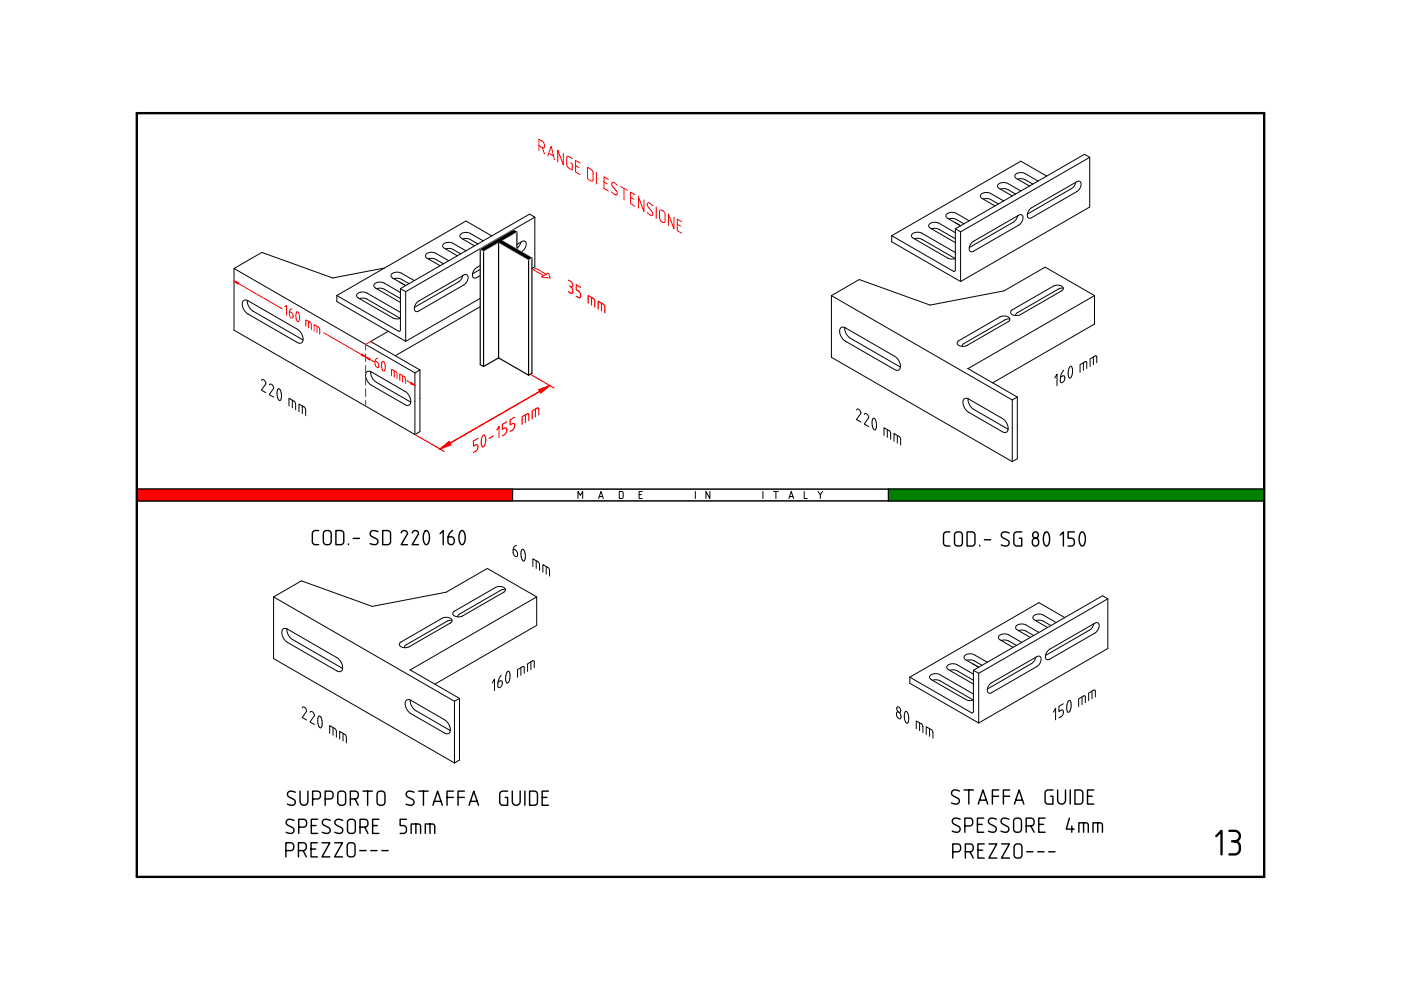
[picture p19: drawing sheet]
<svg xmlns="http://www.w3.org/2000/svg" width="297mm" height="210mm" viewBox="0 0 297 210" stroke-linecap="round" stroke-linejoin="round" font-family="sans-serif">
<g fill="none" stroke="#000" stroke-width=".21">
<path d="M215.8 38h1.3l1.9 1M220.1 38.4l-3.1-1.7-1-.1-.7 .4-.1 .4 .2 .4 2.9 1.6M221.9 37.3l-5.5-3.1-27.3 15.8M228.1 38.7l-.3 .7-.5 .5-9.5 5.5M231 33.4v10.5l-27.3 15.8M231 33.4l-27.3 15.8M231 33.4l-1.1-.7-27.4 15.8M49.6 56.9l38.4 22.2M49.6 56.9v13.1l38.4 22.1M81.5 56.8l-11 2.1-15-5.4-5.9 3.4M83.5 59.1h1.3l1.9 1M87.8 59.5l-3-1.7-1-.1-.8 .4-.1 .4 .2 .4 2.9 1.7"/>
<path d="M90.8 54.9h1.3l1.9 1M94.5 52.8h1.3l1.9 1M95.1 55.3l-3-1.7-1-.1-.8 .4-.1 .4 .2 .4 2.9 1.6M98.1 58.4l-.3 .8-.5 .5-9.4 5.5M98.1 50.7h1.3l1.9 1M98.8 53.2l-3.1-1.7-1-.1-.7 .4-.1 .4 .2 .4 2.9 1.6M101.8 56.3l-1.2 .8-.4 1.2 .1 .5 .3 .2 1.2-.6M101.8 57.1l-1.6 1M102.4 51.1l-3-1.7-1-.1-.8 .4-.1 .4 .2 .3 2.9 1.7M104.3 50l-5.5-3.1-27.4 15.8M109.6 51.8l1.3-.7h.3l.3 .2 .1 .5-.2 .6-.4 .6-.5 .4M110.4 51.3l-.3 .8-.5 .5"/>
<path d="M113.4 46v10.6l-.6 .3M113.4 46l-27.4 15.8M113.4 46l-1.1-.6-27.4 15.8M189.1 50v1.3l14.6 8.4M193.9 50.6l.7-.1 .8 .2 7.1 4.1-.8 .1-.7-.1-7.4-4.3-.3-.3v-.5l.5-.3 .6-.2 .8 .1 7.3 4.2M197.5 48.5l.7-.1 .7 .1 3.6 2.1M201.2 46.4h1.3l1.9 1.1M202.5 53.5h.1M202.5 49.3l-3.7-2.1h-1.2l-.7 .5v.4l.3 .3 5.3 3M202.5 48.5v8.8l-.2 .3-13.2-7.6M202.5 48.5l1.2 .7M203.7 49.2v10.5"/>
<path d="M205.5 46.8l-3.1-1.7h-1l-.7 .3-.1 .4 .2 .4 2.9 1.7M206.1 51.4l9.9-5.8 .5-.1 .3 .3v.9l-.7 1-9.7 5.6-.4 .1-.4-.2-.1-.5 .2-.7zM208.5 42.2h1.3l1.9 1M212.1 40.1h1.3l1.9 1M212.8 42.6l-3.1-1.7-1-.1-.7 .4-.1 .4 .2 .4 2.9 1.7M215.8 45.8l-.3 .7-.6 .5-9.4 5.5M216.4 40.5l-3-1.7-1-.1-.8 .4-.1 .4 .2 .4 2.9 1.6M218.4 44.3l9.9-5.8 .5-.1 .3 .2v1l-.7 1-9.7 5.6-.4 .1-.4-.2-.1-.5 .2-.7zM51.6 63.8l.4-.2 .5 .1 10.7 6.2 .5 .5 .4 .8 .2 .7-.2 .6-.4 .3-.6-.1-10.6-6.2-.6-.6-.4-.8-.1-.8zM52.4 63.7l.3 1.2 .8 1 10.8 6.2M71.4 62.7v1.2l14.6 8.5M76.2 63.3l.8-.1 .7 .2 7.2 4.1-.8 .1-.8-.2-7.3-4.2-.4-.4 .1-.4 .4-.3 .7-.2 .7 .1 7.4 4.2"/>
<path d="M77.7 78.9l.5-.2 .5 .1 7.4 4.3 .5 .6 .4 .7 .1 .8-.2 .5-.4 .3-.5-.2-7.4-4.2-.6-.7-.4-.7-.1-.8zM78.6 72.4h.1M78.6 72.4l10.4 6M78.6 78.8l.2 1.1 .8 1 7.5 4.4M79.9 61.2l.7-.1 .7 .1 3.6 2.1M82.3 70.2l-3.7 2.2M84.9 66.2h.1M84.9 62l-3.8-2.1h-1.1l-.7 .5v.4l.3 .2 5.3 3.1M84.9 61.2v8.8l-.2 .2-13.3-7.5M84.9 61.2l1.1 .6M86 61.8v10.6M88 79.1v13"/>
<path d="M88.4 64.1l10-5.8 .4-.1 .4 .2-.1 1-.7 1-9.6 5.5-.5 .2-.4-.2-.1-.6 .2-.6zM89 78.4v13.1l-1 .6M89 78.4l-1 .7M101.8 63.3l-15.8 9.1M101.8 65l-18 10.4M176.3 62.7l38.3 22.1M176.3 62.7v13.1l38.3 22.1M176.3 62.7l5.9-3.4 15 5.4 15.7-3 8.7-5.1 10.5 6.1M178.3 69.5l.4-.2 .5 .2 10.6 6.1 .6 .6 .4 .8 .1 .7-.1 .6-.5 .2-.5-.1-10.7-6.1-.6-.7-.4-.7-.1-.8zM179.1 69.4l.2 1.2 .9 1 10.7 6.2M203.1 72.4l9-5.3 1.2-.1 .8 .5v.4l-.3 .3-8.9 5.1-.8 .1-.7-.1-.5-.4zM205.2 78.2h.1"/>
<path d="M205.2 78.2l10.5 6M214.1 67.6l-1 .2-8.8 5.1-.2 .2-.1 .3M214.4 65.8l9.1-5.2 1.1-.1 .8 .5v.3l-.3 .3-8.8 5.2-.8 .1-.8-.2-.4-.4zM225.4 61.1l-1 .2-8.7 5-.3 .3-.1 .3M225.5 78.5l-.4 .8-.3 .7v1l.4 .1 .5-.5v-.7l-.2-.2-.7 .3M226.8 77.8l.3-.1 .1 .1 .2 .9-.2 1-.4 .5-.3-.4v-.7l.1-.8zM229.7 76.9v1.6M230.4 78.1v-1.3l-.2-.1-1.2 .6v1.6M231.8 75.7v1.6M232.1 62.7l-26.9 15.5M232.1 62.7v6l-21.6 12.5M232.5 76.9v-1.3l-.2-.2-1.2 .7v1.6"/>
<path d="M55.4 80.7l.2-.2 .3 .1 .5 .7-1 1.4 1 .6M57.1 81.6l.2-.2 .3 .1 .4 .8-.9 1.4 .9 .5M59 82.4l.4 .2 .2 .9v1l-.3 .4-.3-.2-.2-.9v-.8zM61.3 86.1v-1.7l1.3 .9 .1 1.6M62 84.9v1.6M63.4 87.3v-1.6l1.3 .8 .1 1.6M64.1 86.1v1.6M181.6 86.9l.2-.2 .3 .1 .4 .8-.9 1.4 .9 .5M183.3 87.9l.1-.2 .4 .1 .4 .7-1 1.4 1 .6M185.2 88.7l.3 .2 .3 .8v1l-.3 .5-.3-.3-.3-.8v-.9zM187.4 92.3v-1.6l1.3 .9 .1 1.5M188.1 91.1v1.6"/>
<path d="M189.5 93.5v-1.6l1.4 .9 .1 1.6M190.3 92.3v1.7M204.4 84.6l.4-.2 .5 .2 7.4 4.2 .6 .6 .3 .8 .1 .7-.1 .6-.4 .2-.6-.1-7.4-4.3-.6-.6-.3-.8-.1-.8zM205.2 84.5l.3 1.2 .7 1 7.5 4.3M214.6 84.8v13.1M215.7 84.2v13.1l-1.1 .6M215.7 84.2l-1.1 .6M223.6 80.1l.5-.8v2.5M108.7 103.7h79.7v2.5h-79.7zM122.5 105.7v-1.5l.5 .8 .5-.8v1.5M126.9 105.7l.5-1.5 .5 1.5M127.1 105.3h.7"/>
<path d="M131.3 104.2h.6l.2 .2v1l-.2 .3h-.6zM135.5 104.9h.5M136.2 104.2h-.7v1.5h.7M147.4 104.2v1.5M150.5 104.2v1.5l-.8-1.5v1.5M161.8 104.2v1.5M164 104.2h1M164.5 104.2v1.5M167.3 105.7l.5-1.5 .5 1.5M167.4 105.3h.7M170.5 104.2v1.5h.7M173.4 104.2l.5 .7v.8"/>
<path d="M174.4 104.2l-.5 .7M58 126.6l38.4 22.1M58 126.6v13l38.4 22.2M60 133.4l.4-.2 .5 .2 10.6 6.1 .6 .6 .4 .7 .1 .8-.1 .6-.4 .2-.6-.1-10.6-6.2-.7-.6-.3-.8-.1-.7zM60.8 133.3l.3 1.2 .8 1 10.7 6.2M63.9 123.2l15 5.4 15.7-3 8.7-5.1 10.5 6.1M63.9 123.2l-5.9 3.4M84.8 136.3l9.1-5.3 1.1-.1 .5 .2 .3 .3v.4l-.3 .3-8.8 5.1-.8 .1-.8-.1-.4-.5zM95.8 131.5l-1 .2-8.7 5-.3 .3-.1 .3M96.2 129.7l9-5.2 1.2-.1 .7 .5v.3l-.2 .3-8.9 5.1-.8 .2-.8-.2-.4-.4zM107.2 125l-1.1 .2-8.7 5-.3 .3v.3M113.8 126.6l-26.8 15.4"/>
<path d="M113.8 126.6v6l-21.6 12.5M212.3 135.8h1.3l1.9 1M215.9 133.7h1.4l1.9 1M216.6 136.2l-3-1.7-1-.1-.8 .4-.1 .4 .2 .4 2.9 1.7M219.6 139.4l-.3 .7-.5 .6-9.5 5.4M219.6 131.6h1.3l1.9 1M220.3 134.1l-3.1-1.7-1-.1-.7 .4-.2 .4 .3 .4 2.8 1.6M222.2 137.9l10-5.8 .4-.1 .4 .2-.1 1-.7 1-9.6 5.6-.5 .1-.3-.2-.2-.5 .2-.7zM223.9 132l-3-1.7-1-.1-.8 .4-.1 .4 .2 .4 2.9 1.6M225.8 130.9l-5.5-3.1-27.4 15.8M231.9 132.3l-.3 .7-.5 .5-9.4 5.5M234.9 127v10.5l-27.4 15.8"/>
<path d="M234.9 127l-27.4 15.8M234.9 127l-1.1-.7-27.4 15.8M64.1 150.1l.2-.2 .3 .1 .4 .7-.9 1.4 .9 .6M65.7 151l.2-.2 .3 .1 .5 .8-1 1.4 1 .5M67.6 151.8l.4 .2 .3 .9v1l-.3 .4-.4-.2-.2-.8v-.9zM69.9 155.5v-1.6l1.3 .8 .1 1.6M70.6 154.3v1.6M72 156.7v-1.6l1.3 .9 .1 1.5M72.7 155.5v1.6M86.1 148.5l.4-.2 .6 .2 7.3 4.2 .6 .6 .4 .8 .1 .7-.2 .5-.4 .3-.5-.1-7.5-4.3-.5-.6-.4-.8-.1-.8zM87 142h.1M87 142l10.4 6.1"/>
<path d="M87 148.4l.2 1.2 .8 1 7.5 4.3M96.4 148.7v13.1M97.4 148.1v13.1l-1 .6M97.4 148.1l-1 .6M104.4 144.8l.4-.8v2.4M106.3 143.2l-.5 .7-.2 .8v.9l.3 .2 .5-.5 .1-.8-.3-.2-.6 .3M107.6 142.4l.2-.1 .2 .2 .1 .8-.2 1.1-.3 .4-.3-.3-.1-.7 .1-.8zM110.4 141.6v1.6M111.1 142.8v-1.3l-.2-.2-1.2 .7v1.6M112.6 140.3v1.7M113.3 141.6v-1.3l-.3-.2-1.1 .6v1.7M190.2 151h.3l.4 .4 .1 .7-.1 .3-.4-.1-.3-.4z"/>
<path d="M190.2 149.9h.3l.3 .3 .2 .6-.2 .2h-.2l-.3-.3zM192 150.9l.4 .1 .2 .9v1l-.3 .4-.3-.2-.2-.8v-.9zM192.9 143.6v1.3l14.6 8.4M194.3 154.5v-1.6l1.3 .8 .1 1.6M195 153.3v1.6M196.4 155.7v-1.6l1.3 .9 .1 1.5M197.1 154.5v1.6M197.7 144.2l.7-.1 .8 .2 7.2 4.1-.8 .1-.8-.1-7.4-4.3-.3-.3 .1-.5 .4-.3 .7-.2 .7 .1 7.4 4.2M201.3 142.1l.8-.1 .7 .2 3.6 2M205 140h1.3l1.9 1.1M206.4 147.1h.1M206.4 142.9l-3.8-2.1h-1.2l-.6 .5v.4l.2 .3 5.4 3"/>
<path d="M206.4 142.1v8.8l-.2 .3-13.3-7.6M206.4 142.1l1.1 .7M207.5 142.8v10.5M209.3 140.4l-3-1.7h-1.1l-.7 .3-.1 .4 .2 .4 2.9 1.7M209.9 145l10-5.8 .4-.1 .3 .3v.9l-.7 1-9.7 5.6-.4 .1-.4-.2-.1-.5 .2-.7zM223.3 151l.5-.8v2.4M225.5 149.2l-1 .6v1.1l.7-.4 .3 .4-.2 .8-.8 .5M226.5 148.6l.3-.1 .1 .2 .2 .8-.2 1.1-.4 .4-.3-.3v-.7l.1-.8zM229.4 147.8v1.6M230.1 149v-1.3l-.2-.2-1.2 .7v1.6M231.5 146.5v1.7M232.2 147.8v-1.3l-.2-.2-1.2 .6v1.7"/>
</g>
<g fill="none" stroke="#000" stroke-width=".3">
<path d="M29 106.2h79.7M29 103.7h79.7M67.6 112.5h-.7a.67 .67 0 0 0-.7 .7v1.6a.67 .67 0 0 0 .7 .7h.7M68.7 112.7l.9-.2a.67 .67 0 0 1 .6 .7v1.6a.67 .67 0 0 1-.6 .7h-.4a.67 .67 0 0 1-.6-.7v-1.7zM71.2 112.5h1a.67 .67 0 0 1 .7 .7v1.6a.67 .67 0 0 1-.7 .7h-1zM73.9 115.3v.2M74.9 114.2h1.3M80.1 112.7a1.03 1.03 0 0 0-1.6 .2 .67 .67 0 0 0 .3 .8l1 .5a.67 .67 0 0 1 .3 .9 .67 .67 0 0 1-.8 .4l-.8-.3M81.1 112.5h1a.67 .67 0 0 1 .7 .7v1.6a.67 .67 0 0 1-.7 .7h-1zM85.1 113a.65 .65 0 0 1 .8-.5 .65 .65 0 0 1 .4 .8l-1.2 2.2h1.3M87.4 113a.65 .65 0 0 1 .8-.5 .65 .65 0 0 1 .5 .8l-1.3 2.2h1.3M90.1 112.6l.3-.1a2.06 2.06 0 0 1 .3 2.8l-.3 .2a2.06 2.06 0 0 1-.3-2.9z"/>
<path d="M93.3 113.2l.7-.7v3M96 112.5l-.8 .8-.2 1.5a.67 .67 0 0 0 .6 .7 .67 .67 0 0 0 .7-.7v-.3a.67 .67 0 0 0-.7-.7h-.6M97.7 112.6l.3-.1a2.06 2.06 0 0 1 .3 2.8l-.3 .2a2.06 2.06 0 0 1-.3-2.9zM188.4 103.7h79.6v2.5h-79.6M201.4 112.8h-.7a.67 .67 0 0 0-.7 .6v1.7a.67 .67 0 0 0 .7 .7h.7M202.6 113l.8-.2a.67 .67 0 0 1 .6 .6v1.7a.67 .67 0 0 1-.6 .7h-.4a.67 .67 0 0 1-.6-.7v-1.7zM205 112.8h1a.67 .67 0 0 1 .7 .6v1.7a.67 .67 0 0 1-.7 .7h-1zM207.7 115.6v.2M208.7 114.4h1.3M214 113a1.03 1.03 0 0 0-1.7 .2 .67 .67 0 0 0 .4 .8l.9 .5a.67 .67 0 0 1 .3 .8 .67 .67 0 0 1-.8 .5l-.8-.3M216.6 112.8h-1a.67 .67 0 0 0-.6 .6v1.7a.67 .67 0 0 0 .6 .7h1v-1.7h-.5M219.1 114.3a.67 .67 0 0 1 .7-.1 .67 .67 0 0 1 .4 .6v.3a.67 .67 0 0 1-.7 .7 .67 .67 0 0 1-.6-.7z"/>
<path d="M221.6 112.9l.3-.1a2.06 2.06 0 0 1 .3 2.8l-.3 .2a2.06 2.06 0 0 1-.3-2.9zM224.8 113.4l.7-.6v3M227.8 112.8h-1.3v1.3h.6a.67 .67 0 0 1 .7 .7v.3a.67 .67 0 0 1-.7 .7h-.6M229.2 112.9l.3-.1a2.06 2.06 0 0 1 .3 2.8l-.3 .2a2.06 2.06 0 0 1-.3-2.9zM62.3 173.9a1.03 1.03 0 0 0-1.6 .2 .67 .67 0 0 0 .3 .9l1 .4a.67 .67 0 0 1 .3 .9 .67 .67 0 0 1-.8 .4l-.8-.2M62.6 168a1.03 1.03 0 0 0-1.6 .1 .67 .67 0 0 0 .3 .9l.9 .5a.67 .67 0 0 1 .4 .8 .67 .67 0 0 1-.8 .4l-.9-.2M63.3 175.4h1a.67 .67 0 0 0 .7-.7v-.3a.67 .67 0 0 0-.7-.7h-1v3M63.6 167.7v2.2a.83 .83 0 0 0 .8 .8 .83 .83 0 0 0 .9-.8v-2.2M66 175h1M66.3 169.4h1a.67 .67 0 0 0 .6-.7v-.3a.67 .67 0 0 0-.6-.7h-1v3M67.3 178.7h-1.4v3h1.4M67.3 173.7h-1.3v3h1.3"/>
<path d="M68.3 178.7h1.6l-1.6 3h1.6M68.9 169.4h1a.67 .67 0 0 0 .7-.7v-.3a.67 .67 0 0 0-.7-.7h-1v3M70 173.9a1.03 1.03 0 0 0-1.6 .2 .67 .67 0 0 0 .3 .9l.9 .4a.67 .67 0 0 1 .4 .9 .67 .67 0 0 1-.8 .4l-.9-.2M70.9 178.7h1.7l-1.7 3h1.7M71.8 167.9l.8-.2a.67 .67 0 0 1 .7 .7v1.7a.67 .67 0 0 1-.7 .6h-.3a.67 .67 0 0 1-.7-.6v-1.8zM72.7 173.9a1.03 1.03 0 0 0-1.6 .2 .67 .67 0 0 0 .3 .9l.9 .4a.67 .67 0 0 1 .3 .9 .67 .67 0 0 1-.8 .4l-.8-.2M73.8 178.9l.8-.2a.67 .67 0 0 1 .7 .6v1.7a.67 .67 0 0 1-.7 .7h-.3a.67 .67 0 0 1-.7-.7v-1.7zM73.9 173.9l.8-.2a.67 .67 0 0 1 .6 .7v1.6a.67 .67 0 0 1-.6 .7h-.4a.67 .67 0 0 1-.6-.7v-1.7zM74.3 169.4h1a.67 .67 0 0 0 .6-.7v-.3a.67 .67 0 0 0-.6-.7h-1v3M75.3 169.4l.6 1.3M76.3 175.4h1a.67 .67 0 0 0 .7-.7v-.3a.67 .67 0 0 0-.7-.7h-1v3M76.9 167.7h2"/>
<path d="M77.3 175.4l.7 1.3M77.9 167.7v3M79 175h1M80.1 167.9l.8-.2a.67 .67 0 0 1 .7 .7v1.7a.67 .67 0 0 1-.7 .6h-.3a.67 .67 0 0 1-.7-.6l.1-1.8zM80.3 173.7h-1.3v3h1.3M86.2 173.7h-1.4v1.3h.7a.67 .67 0 0 1 .7 .7v.3a.67 .67 0 0 1-.7 .7h-.7M87.2 176.7v-2h1.5l.3 .2 .2 .3v1.5M87.8 168a1.03 1.03 0 0 0-1.6 .1 .67 .67 0 0 0 .3 .9l.9 .5a.67 .67 0 0 1 .3 .8 .67 .67 0 0 1-.8 .4l-.8-.2M88.2 174.7v2M88.8 167.7h2M89.8 167.7v3M90.2 176.7v-2h1.5l.3 .2 .2 .3v1.5"/>
<path d="M91.2 174.7v2M91.8 170.7l1-3 1 3M92.1 169.9h1.4M94.8 169.1h1.3M96.1 167.7h-1.3v3M97.1 169.1h1.3M98.4 167.7h-1.3v3M99.5 170.7l1-3 1 3M99.7 169.9h1.5M107.6 167.7h-1a.67 .67 0 0 0-.6 .7v1.7a.67 .67 0 0 0 .6 .6h1v-1.6h-.5M108.6 167.7v2.2a.83 .83 0 0 0 .9 .8 .83 .83 0 0 0 .8-.8v-2.2M111.3 167.7v3"/>
<path d="M112.3 167.7h1a.67 .67 0 0 1 .7 .7v1.7a.67 .67 0 0 1-.7 .6h-1zM115 169.1h1M116.3 167.7h-1.3v3h1.3M203.4 167.7a1.03 1.03 0 0 0-1.6 .2 .67 .67 0 0 0 .3 .8l.9 .5a.67 .67 0 0 1 .4 .9 .67 .67 0 0 1-.8 .4l-.9-.3M203.6 173.7a1.03 1.03 0 0 0-1.6 .2 .67 .67 0 0 0 .3 .8l.9 .5a.67 .67 0 0 1 .3 .8 .67 .67 0 0 1-.8 .5l-.8-.3M204.4 167.5h2M204.6 175.1h1a.67 .67 0 0 0 .6-.6v-.4a.67 .67 0 0 0-.6-.6h-1v3M205.4 167.5v3M207.2 174.8h1M207.4 170.5l1-3 1 3M207.7 169.7h1.4M208.6 173.5h-1.4v3h1.4"/>
<path d="M208.7 178.9h-1.4v3h1.4M209.7 178.9h1.6l-1.6 3h1.6M210.4 168.8h1.3M211.2 173.7a1.03 1.03 0 0 0-1.6 .2 .67 .67 0 0 0 .3 .8l1 .5a.67 .67 0 0 1 .3 .8 .67 .67 0 0 1-.8 .5l-.8-.3M211.7 167.5h-1.3v3M212.3 178.9h1.7l-1.7 3h1.7M212.7 168.8h1.4M213.9 173.7a1.03 1.03 0 0 0-1.6 .2 .67 .67 0 0 0 .3 .8l.9 .5a.67 .67 0 0 1 .4 .8 .67 .67 0 0 1-.8 .5l-.9-.3M214.1 167.5h-1.4v3M215.1 170.5l1-3 1 3M215.1 173.7l.8-.2a.67 .67 0 0 1 .7 .6v1.7a.67 .67 0 0 1-.7 .7h-.3a.67 .67 0 0 1-.7-.7v-1.7zM215.2 179.1l.8-.2a.67 .67 0 0 1 .7 .7v1.7a.67 .67 0 0 1-.7 .6h-.3a.67 .67 0 0 1-.7-.6v-1.8z"/>
<path d="M215.4 169.7h1.4M217.6 175.1h1a.67 .67 0 0 0 .6-.6v-.4a.67 .67 0 0 0-.6-.6h-1v3M218.6 175.1l.6 1.4M220.2 174.8h1M221.6 173.5h-1.4v3h1.4M223.2 167.5h-1a.67 .67 0 0 0-.6 .7v1.6a.67 .67 0 0 0 .6 .7h1v-1.7h-.5M224.2 167.5v2.2a.83 .83 0 0 0 .9 .8 .83 .83 0 0 0 .8-.8v-2.2M226.7 173.5l-.6 2.3h1.6M226.9 167.5v3M227.2 175.1v1.4M227.9 167.5h1a.67 .67 0 0 1 .7 .7v1.6a.67 .67 0 0 1-.7 .7h-1zM228.7 176.5v-2h1.6l.3 .1 .1 .3v1.6"/>
<path d="M229.7 174.5v2M230.6 168.8h1M231.7 176.5v-2h1.6l.3 .1 .1 .3v1.6M231.9 167.5h-1.3v3h1.3M232.7 174.5v2M60.6 180.3h1a.67 .67 0 0 0 .7-.6v-.4a.67 .67 0 0 0-.7-.6h-1v3M63.3 180.3h1a.67 .67 0 0 0 .6-.6v-.4a.67 .67 0 0 0-.6-.6h-1v3M64.3 180.3l.6 1.4M65.9 180h1M76.3 180.3h1.3M78.6 180.3h1.3M80.9 180.3h1.4"/>
<path d="M202 180.6h1a.67 .67 0 0 0 .7-.7v-.3a.67 .67 0 0 0-.7-.7h-1v3M204.7 180.6h1a.67 .67 0 0 0 .6-.7v-.3a.67 .67 0 0 0-.6-.7h-1v3M205.7 180.6l.6 1.3M207.3 180.3h1M217.7 180.6h1.3M220 180.6h1.3M222.3 180.6h1.4"/>
<circle cx="219.6" cy="113.4" r=".64"/>
</g>
<path d="M29 24h239M29 185.9h239" fill="none" stroke="#000" stroke-width=".5"/>
<path d="M188.4 103.7h79.6v2.5h-79.6z" fill-rule="evenodd" fill="#008000"/>
<path d="M29 103.7v2.5" fill="none" stroke="#000" stroke-width=".3"/>
<path d="M29 103.7h79.7v2.5h-79.7z" fill-rule="evenodd" fill="#f00"/>
<path d="M29 24v161.9M268 24v161.9" fill="none" stroke="#000" stroke-width=".5"/>
<path d="M29 106.2h239M29 103.7h239M108.7 103.7v2.5M188.4 103.7v2.5" fill="none" stroke="#000" stroke-width=".21"/>
<path d="M77.5 75v1.7M77.5 77.5v1.6M77.5 80v1.6M78.6 72.4l-1.1 .6v1.2M77.5 82.4v1.7M77.5 84.9v1.2" fill="none" stroke="#f00" stroke-width=".21"/>
<path d="M49.6 59.6l1 .3-.2 .3z" fill="#f00"/>
<path d="M49.6 59.6l1 .3-.2 .3z" fill="#f00" stroke="#f00" stroke-width=".21"/>
<path d="M49.6 59.6l10.2 5.9" fill="none" stroke="#f00" stroke-width=".21"/>
<path d="M76.7 75l.8 .7-.9-.4z" fill="#f00"/>
<path d="M76.7 75l.8 .7-.9-.4z" fill="#f00" stroke="#f00" stroke-width=".21"/>
<path d="M68.7 70.6l8.8 5.1" fill="none" stroke="#f00" stroke-width=".21"/>
<path d="M87.2 81.1l.8 .6-1-.3z" fill="#f00"/>
<path d="M87.2 81.1l.8 .6-1-.3z" fill="#f00" stroke="#f00" stroke-width=".21"/>
<path d="M86.2 80.7l1.8 1" fill="none" stroke="#f00" stroke-width=".21"/>
<path d="M77.5 75.7l1 .3-.2 .3z" fill="#f00"/>
<path d="M77.5 75.7l1 .3-.2 .3z" fill="#f00" stroke="#f00" stroke-width=".21"/>
<g fill="none" stroke="#f00" stroke-width=".21">
<path d="M114.3 30.9l.7 .4M115 31.3l.2 .1 .2-.2v-.8l-.3-.4-.8-.5v2.5M115 31.3l.4 1.4M116.1 33.1l.7-2.1 .8 2.9M116.3 32.5l1.1 .6M119.4 32.5v2.5l-1.1-3.2v2.5M121.3 33.6l-.8-.5-.3 .3v1.8l.3 .4 .8 .5v-1.4l-.3-.2M122 35.1l.7 .4M123 34.6l-1-.6v2.5l1 .5M124.6 35.5l.8 .5 .3 .4v1.7l-.1 .3-1-.5zM126.5 36.6v2.4M128 38.6l.8 .4"/>
<path d="M129 38l-1-.5v2.4l1 .6M130.9 39.3l-.7-.6h-.4v.6l.9 1.3 .1 .6-.4 .1-.7-.6M131.6 39.5l1.4 .8M132.3 39.9v2.5M114.8 58.7l1.4-.8 .1 .1 .3 1zM115.8 58.1l-2.2-1.2-.5 .3 2.1 1.2M133.7 41.8l.7 .4M134.6 41.3l-.9-.6v2.5l.9 .5M136.5 42.4v2.4l-1.1-3.1v2.4M138.4 43.7l-.7-.6h-.4v.6l1 1.2 .1 .7-.4 .1-.8-.7M139.1 43.9v2.4M139.9 44.6l.3-.1 .4 .2 .4 .5v1.7l-.2 .3-.6-.2-.3-.5z"/>
<path d="M142.9 46.1v2.4l-1.2-3.1v2.4M143.6 47.6l.7 .4M144.5 47l-.9-.5v2.4l.9 .6M60.4 65l.4-.2v2M61.9 65.5l-.5 .3v.9l.2 .6 .4 .1 .1-.2v-.6l-.7-.6M62.9 66.1l.4 .2 .2 .7v.9l-.3 .3-.2-.2-.2-.7v-.7zM64.8 69.2v-1.4l1.1 .7 .1 1.4M65.4 68.2v1.3M66.6 70.2v-1.4l1.1 .8 .1 1.3M67.2 69.2v1.3M77.5 75.7l1.8 1M80.1 75.9l-.5 .4-.1 .9 .3 .5 .4 .2 .1-.2-.1-.6-.7-.6"/>
<path d="M81.1 76.6l.3 .2 .2 .7v.8l-.2 .4-.3-.2-.2-.7v-.7zM83 79.7v-1.4l1.1 .7 .1 1.3M83.6 78.6v1.4M85.4 79.7v1.3M84.8 80.7v-1.4l1.1 .7v1.4"/>
</g>
<path d="M120.5 59.4l.6 .4 .3 .4v.5l-.4 .1M112.4 79.3l5 2.9M120.8 60.6l.2 .2M121 60.8l.4 .5v.7l-.3 .2-.6-.3M123.1 60.9l-.9-.5v1.1l.7 .4 .2 .6v.5l-.2 .1-.7-.3M124.7 64.3v-1.7l1.3 .9 .1 1.6M125.4 63.1v1.6M126.8 65.5v-1.6l1.3 .8 .1 1.6M127.5 64.3v1.6M88 92.1l6.1 3.6" fill="none" stroke="#f00" stroke-width=".25"/>
<path d="M101.8 52.8v24.5l.7 .4M102.5 53.2v24.5M105.7 51.4h.1M105.7 51.4v24.5M106.4 51h.1M109.6 49.2v3.6M112.1 55.1v24.5M112.8 54.7v24.4l-.7 .5M105.7 75.9l-3.2 1.8M105.7 75.9l6.4 3.7" fill="none" stroke="#000" stroke-width=".25"/>
<path d="M101.8 52.8l7.1-4.1 .7 .5-3.2 1.8 6.4 3.7-.7 .4-6.4-3.7-3.2 1.8z" fill="none" stroke="#a0a0a4" stroke-width=".25"/>
<path d="M101.8 52.8l7.1-4.1 .7 .5-3.2 1.8 6.4 3.7-.7 .4-6.4-3.7-3.2 1.8z" fill-rule="evenodd" fill="#000"/>
<path d="M114.2 82.6l2.4-.9-2 1.7z" fill="#f00"/>
<path d="M114.2 82.6l2.4-.9-2 1.7z" fill="#f00" stroke="#f00" stroke-width=".25"/>
<path d="M116.6 81.7l-23.3 13.5" fill="none" stroke="#f00" stroke-width=".25"/>
<path d="M93.3 95.2l1.9-1.6 .5 .7z" fill="#f00"/>
<path d="M93.3 95.2l1.9-1.6 .5 .7z" fill="#f00" stroke="#f00" stroke-width=".25"/>
<path d="M101.3 93l-.9 .5v1.1l.7-.3 .2 .3-.2 .8-.7 .6M102.4 92.3l.2-.1 .2 .2 .2 .9-.2 1-.4 .5-.3-.3-.1-.8 .1-.8zM104.6 92.4l-.9 .6M105.3 91.2l.5-.8v2.4M107.5 89.4l-1 .6v1.1l.7-.4 .3 .4-.2 .8-.8 .5M109.1 88.5l-.9 .5v1.1l.6-.3 .3 .3-.2 .8-.7 .6M111.4 88v1.6M112.1 89.2v-1.3l-.2-.2-1.2 .7v1.6M113.5 86.7v1.7M114.2 88v-1.3l-.2-.2-1.2 .6v1.7M114.4 83l-21.1 12.2" fill="none" stroke="#f00" stroke-width=".25"/>
<path d="M109.5 115.7l-.6 .4-.1 1.1 .3 .6 .5 .2 .1-.3v-.6l-.9-.7M110.7 116.5l.4 .1 .3 .9-.1 1-.3 .5-.3-.3-.2-.8v-.9zM113.7 118.9v1.6M113 120.1v-1.6l1.3 .9 .1 1.5M115.1 121.3v-1.6l1.3 .9 .1 1.6M115.8 120.1v1.6" fill="none" stroke="#000" stroke-width=".21"/>
<path d="M257.9 177.3l1.1-1.1v5M260.7 176.2h1.1a1.11 1.11 0 0 1 1.1 1.1 1.11 1.11 0 0 1-1.1 1.1 1.11 1.11 0 0 1 1.1 1.1v.5a1.11 1.11 0 0 1-1.1 1.2h-1.1M261.2 178.4h.6" fill="none" stroke="#000" stroke-width=".5"/>
</svg>
